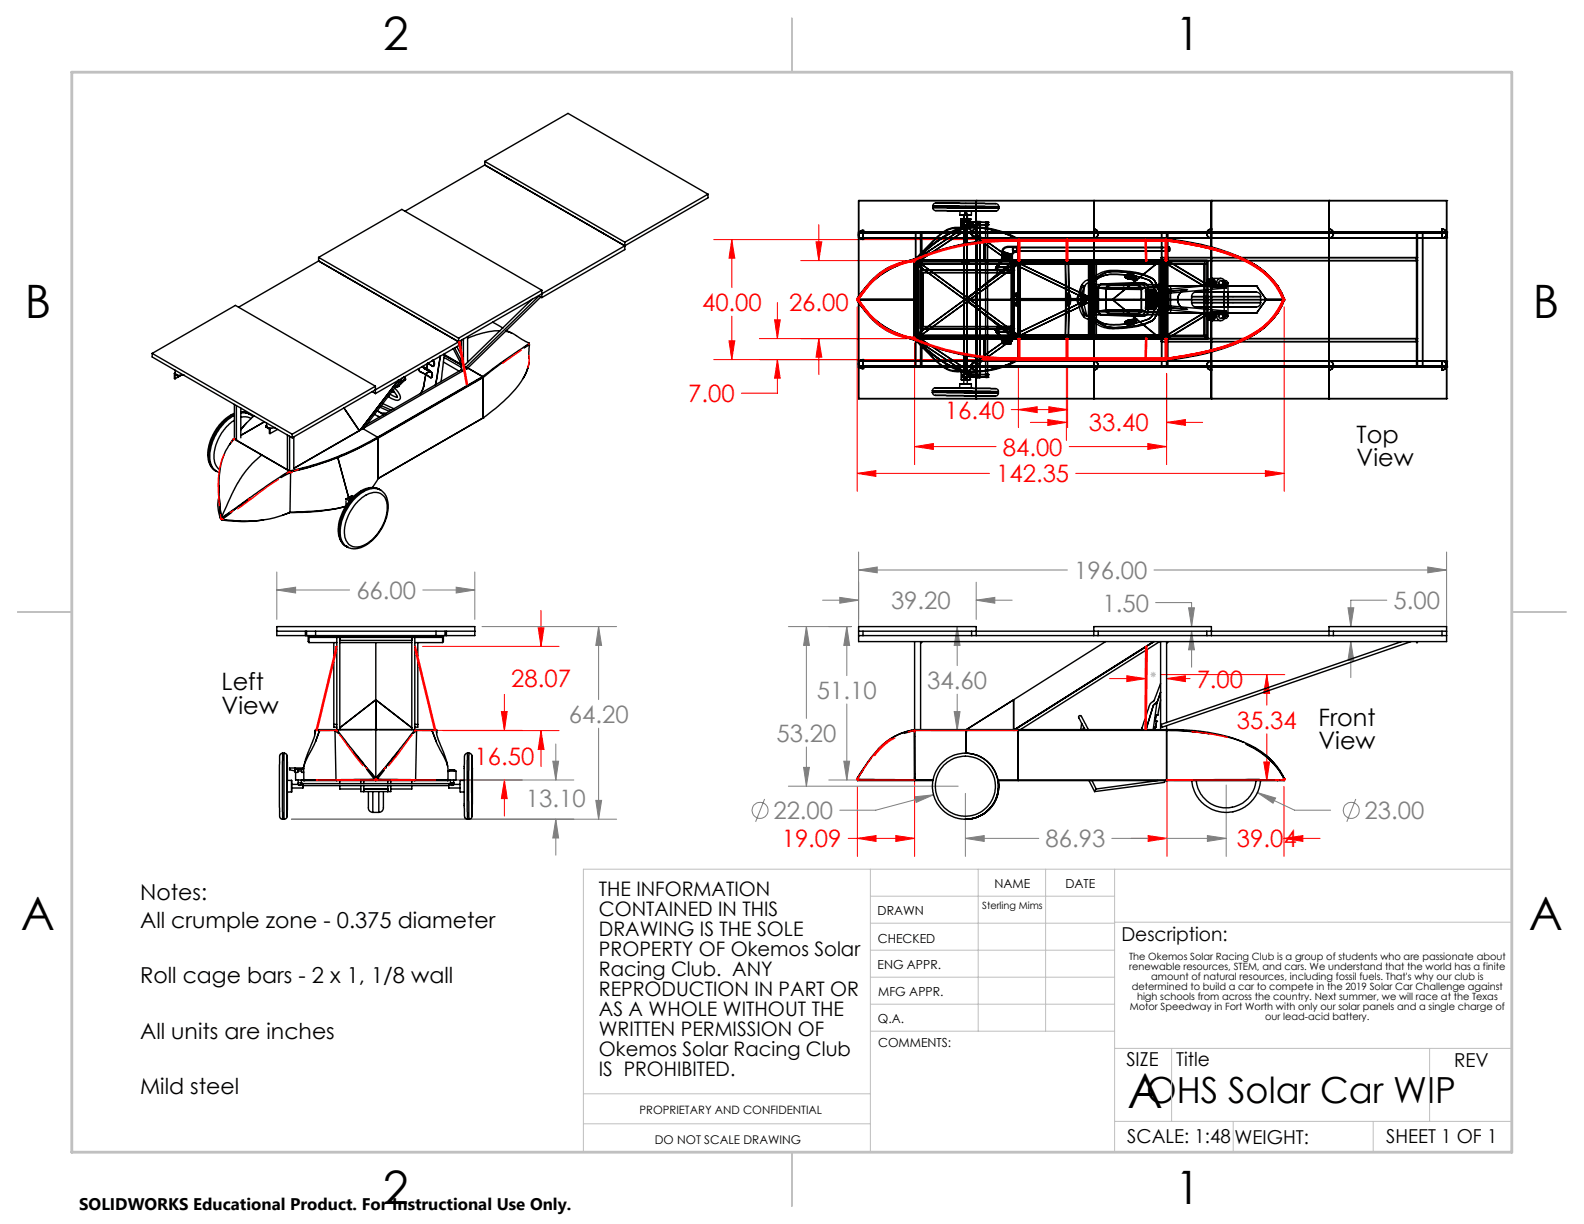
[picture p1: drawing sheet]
<svg xmlns="http://www.w3.org/2000/svg" width="279mm" height="216mm" viewBox="0 0 279 216" stroke-linecap="round" stroke-linejoin="round" font-family="sans-serif">
<defs><g id="words">
<text font-size="8.5" x="198.9" y="195.5">A</text>
<g font-size="8.1">
<text x="67.6" y="8.9">2</text>
<text x="207.3" y="8.9">1</text>
<text x="4.4" y="56.2">B</text>
<text x="270.4" y="56.2">B</text>
<text x="3.7" y="164.1">A</text>
<text x="269.7" y="164.1">A</text>
<text x="67.6" y="212.4">2</text>
<text x="207.3" y="212.4">1</text>
</g>
<text font-size="6.3" x="202.2" y="194.5">OHS Solar Car WIP</text>
<g font-size="4.2" fill="#f00">
<text x="123.8" y="54.8">40.00</text>
<text x="139.2" y="54.8">26.00</text>
<text x="121.4" y="70.9">7.00</text>
<text x="166.7" y="73.8">16.40</text>
<text x="192.1" y="76.1">33.40</text>
<text x="176.9" y="80.3">84.00</text>
<text x="175.7" y="85.1">142.35</text>
<text x="90.2" y="121.2">28.07</text>
<text x="211.1" y="121.3">7.00</text>
<text x="218.2" y="128.5">35.34</text>
<text x="83.7" y="134.9">16.50</text>
<text x="137.9" y="149.5">19.09</text>
<text x="218.2" y="149.5">39.04</text>
</g>
<g font-size="4.2">
<text x="239.3" y="78.1">Top</text>
<text x="239.3" y="82.3">View</text>
<text x="39.1" y="121.7">Left</text>
<text x="39.1" y="125.9">View</text>
<text x="232.5" y="128">Front</text>
<text x="232.5" y="132.2">View</text>
</g>
<g font-size="4.2" fill="#808080">
<text x="62.9" y="105.7">66.00</text>
<text x="157.2" y="107.5">39.20</text>
<text x="189.5" y="102.1">196.00</text>
<text x="194.5" y="107.9">1.50</text>
<text x="245.8" y="107.5">5.00</text>
<text x="144.1" y="123.3">51.10</text>
<text x="163.6" y="121.5">34.60</text>
<text x="100.3" y="127.5">64.20</text>
<text x="137" y="130.8">53.20</text>
<text x="92.8" y="142.4">13.10</text>
<text x="136.4" y="144.5">22.00</text>
<text x="184.4" y="149.5">86.93</text>
<text x="240.7" y="144.5">23.00</text>
</g>
<g font-size="3.9">
<text x="24.7" y="158.8">Notes:</text>
<text x="24.7" y="163.7">All crumple zone - 0.375 diameter</text>
<text x="24.7" y="173.5">Roll cage bars - 2 x 1, 1/8 wall</text>
<text x="24.7" y="183.2">All units are inches</text>
<text x="24.7" y="193">Mild steel</text>
</g>
<g font-size="3.5">
<text x="105.6" y="158.1">THE INFORMATION</text>
<text x="105.6" y="161.6">CONTAINED IN THIS</text>
<text x="105.6" y="165.1">DRAWING IS THE SOLE</text>
<text x="105.6" y="168.6">PROPERTY OF Okemos Solar</text>
<text x="105.6" y="172.2">Racing Club. ANY</text>
<text x="105.6" y="175.7">REPRODUCTION IN PART OR</text>
<text x="105.6" y="179.2">AS A WHOLE WITHOUT THE</text>
<text x="105.6" y="182.8">WRITTEN PERMISSION OF</text>
<text x="105.6" y="186.3">Okemos Solar Racing Club</text>
<text x="105.6" y="189.8">IS PROHIBITED.</text>
</g>
<g font-size="3.4">
<text x="197.8" y="166">Description:</text>
<text x="198.7" y="188.1">SIZE</text>
<text x="207.5" y="188.1">Title</text>
<text x="256.5" y="188.2">REV</text>
<text x="198.8" y="201.7">SCALE: 1:48</text>
<text x="217.7" y="201.8">WEIGHT:</text>
<text x="244.5" y="201.7">SHEET 1 OF 1</text>
</g>
<text font-size="3" x="14" y="213.5">SOLIDWORKS Educational Product. For Instructional Use Only.</text>
<g font-size="2.2">
<text x="154.8" y="161.4">DRAWN</text>
<text x="175.4" y="156.6">NAME</text>
<text x="187.9" y="156.7">DATE</text>
<text x="154.9" y="166.3">CHECKED</text>
<text x="154.8" y="171">ENG APPR.</text>
<text x="154.9" y="175.7">MFG APPR.</text>
<text x="154.9" y="180.4">Q.A.</text>
<text x="154.9" y="184.6">COMMENTS:</text>
</g>
<text font-size="2.1" x="115.5" y="201.7">DO NOT SCALE DRAWING</text>
<text font-size="2" x="112.8" y="196.6">PROPRIETARY AND CONFIDENTIAL</text>
<g font-size="1.8">
<text x="173.2" y="160.4">Sterling Mims</text>
<text x="199.2" y="169.3">The Okemos Solar Racing Club is a group of students who are passionate about</text>
<text x="199.2" y="171">renewable resources, STEM, and cars. We understand that the world has a finite</text>
<text x="203.1" y="172.8">amount of natural resources, including fossil fuels. That's why our club is</text>
<text x="199.3" y="178.1">Motor Speedway in Fort Worth with only our solar panels and a single charge of</text>
<text x="199.7" y="174.6">determined to build a car to compete in the 2019 Solar Car Challenge against</text>
<text x="200.6" y="176.3">high schools from across the country. Next summer, we will race at the Texas</text>
<text x="223.2" y="179.9">our lead-acid battery.</text>
</g>
</g></defs>
<g fill="none" stroke="#808080" stroke-width=".18">
<path d="M151.4 97.4v13.4M255.2 97.4v13.4M48.8 104.1l3.3-.5v1zM48.8 100.9v8.4M48.8 104.1h12.9M74.6 104.1h9.1M80.5 103.6l3.2 .5-3.2 .5zM83.7 100.9v8.4M85 110.5h23.8M105.6 110.5l.5 3.3h-1zM105.6 110.5v12.9M139.1 110.5h11.1"/>
<path d="M142.2 110.5l.6 3.3h-1.1zM142.2 110.5v16.2M145.1 105.9h6.3M148.1 105.4l3.3 .5-3.3 .5zM149.4 110.5l.5 3.3h-1.1zM149.4 110.5v8.7M151.4 100.5l3.3-.5v1zM151.4 100.5h36.9M168.8 110.5l.5 3.3h-1zM168.8 110.5v6.9M172.2 105.9l3.3-.5v1zM172.2 102.7v6.6"/>
<path d="M172.2 105.9h6.3M203.6 100.5h51.6M203.8 106.3h6.4v4.2M209.7 107.2h1l-.5 3.3zM210.2 111.3l.5 3.3h-1zM210.2 111.3v6.4M237.8 107.2h1l-.5 3.3zM238.3 113.2l.5 3.3h-1zM238.3 113.2v6.3M244.6 105.9h-6.3v4.6M251.8 100l3.4 .5-3.4 .5zM60.7 137.6h40.5"/>
<path d="M97.5 134.3h1l-.5 3.3zM98 131.2v6.4M105.6 128.4v16.1M139.1 138.7h29.9M141.7 135.4h1.1l-.6 3.3zM142.2 131.8v6.9M146.2 137.6h13.9M148.8 134.3h1.1l-.5 3.3zM149.4 124.2v13.4M162.6 128.8h9.4M168.3 125.5h1l-.5 3.3zM168.8 122.4v6.4"/>
<path d="M170.3 139.9v11.2M216.3 138.5v12.6M221.8 139.8l3.2 1-.5 .9zM221.8 139.8l6.6 3.1h6.3M51.4 144.5h57.4M98 144.5l.5 3.3h-1zM98 144.5v6.3M105.1 141.2h1l-.5 3.3zM134.9 140.9l-1.6 4.1M161.4 140.5l3.3-.3-3.1 1.3zM164.7 140.2l-10.2 2.7h-6.4M170.3 147.9l3.3-.5v1z"/>
<path d="M170.3 147.9h12.9M196.1 147.9h20.2M213 147.4l3.3 .5-3.3 .5zM239.1 140.9l-1.5 4.1"/>
<circle cx="134.1" cy="142.9" r="1.41"/>
<circle cx="238.3" cy="142.9" r="1.41"/>
</g>
<g fill="none" stroke="#f00" stroke-width=".18">
<path d="M144.4 39.6v6.4M125.9 42.3h52.6M129.1 42.3l.5 3.2h-1zM129.1 42.3v8.4M129.1 55.8v7.6M133.9 59.7h26.2M136.6 56.4h1l-.5 3.3zM137.1 53.4v6.3M141.3 46h18.8M143.9 42.7h1.1l-.6 3.3zM144.4 59.7l.6 3.3h-1.1zM144.4 59.7v6.4"/>
<path d="M151.2 54.1v32.6M226.5 54.1v32.6M125.9 63.4h52.6M128.6 60.1h1l-.5 3.3zM137.1 63.4l.5 3.3h-1zM137.1 63.4v6h-6.3M161.3 78.8l3.3-.6v1.1zM161.3 60.5v21.5M161.3 78.8h14.4M178.4 72.2h9.9M179.6 72.2l3.4-.4v1zM179.6 64.6v10.8"/>
<path d="M181.8 74.5h6.3M184.8 74l3.3 .5-3.3 .5zM185 71.8l3.3 .4-3.3 .6zM188.1 64.6v13.1M188.3 64.6v10.8M188.6 78.8h17.2M202.5 78.2l3.3 .6-3.3 .5zM205.8 74.5l3.3-.5v1zM205.8 65.9v16.1M205.8 74.5h6.3M151.2 83.5l3.3-.5v1zM151.2 83.5h23.3"/>
<path d="M189.8 83.5h36.7M223.2 83l3.3 .5-3.3 .5zM74.5 114h24.1M94.9 110.7h1.1l-.6 3.3zM95.4 107.7v6.3M195.7 119.7h6.4M198.8 119.2l3.3 .5-3.3 .5zM202.1 115.3v7.6M204.7 119h21.9M205.8 119.7l3.3-.5v1zM205.8 119.7h4.1M223.4 119v5.4"/>
<path d="M223.4 119l.5 3.3h-1zM73.9 128.8l24.7 .1M74.4 137.6h17.7M88.4 125.5h1.1l-.5 3.3zM89 137.6l.5 3.3h-1.1zM89 122.5v6.3M89 137.6v6.3M95.4 128.9l.6 3.3h-1.1zM95.4 128.9v6.3M151.2 138.7v12.4M161.3 137.8v13.3M205.8 137.8v13.3"/>
<path d="M207 137.7h19.6M222.9 134.4h1l-.5 3.3zM223.4 129.4v8.3M226.5 138.7v12.4M149.6 147.9h11.7M151.2 147.9l3.3-.5v1zM158 147.4l3.3 .5-3.3 .5zM199.5 147.9h6.3M202.5 147.4l3.3 .5-3.3 .5zM226.5 147.9l3.3-.5v1zM226.5 147.9h6.3"/>
</g>
<g fill="none" stroke="#c0c0c0" stroke-width=".18">
<path d="M202.9 119h1M203.1 118.6l.7 .7M203.4 118.5v1M203.8 118.6l-.7 .7M153.5 153.3v49.9M153.5 158.1h43.1M172.5 153.3v28.6M184.4 153.3v28.6M196.6 153.3v49.9M266.7 153.3h-163.8v49.9M153.5 167.6h43.1M153.5 162.8h43.1"/>
<path d="M153.5 172.4h43.1M153.5 177.1h43.1M196.6 162.7h70.1M102.9 198.2h50.6M102.9 192.9h50.6M153.6 181.9h43M196.6 197.8h70.1M196.6 184.9h70.1M206.7 184.9v12.9M217.5 197.8v5.4M242.2 197.8v5.4M252.2 184.9v12.9"/>
</g>
<path d="M139.7 3.2v9.5M3.1 107.9h9.6M266.7 107.9h9.5M139.7 203.2v9.6" fill="none" stroke="#c0c0c0" stroke-width=".25"/>
<path d="M12.7 12.7h254v190.5h-254z" fill="none" stroke="#c0c0c0" stroke-width=".5"/>
<g fill="#f00">
<path d="M223.4 119l.5 3.3h-1zM222.9 134.4h1l-.5 3.3z"/>
<path d="M158 147.4l3.3 .5-3.3 .5zM151.2 147.9l3.3-.5v1zM226.5 147.9l3.3-.5v1zM202.5 147.4l3.3 .5-3.3 .5zM198.8 119.2l3.3 .5-3.3 .5zM205.8 119.7l3.3-.5v1zM143.9 42.7h1.1l-.6 3.3zM144.4 59.7l.6 3.3h-1.1zM161.3 78.8l3.3-.6v1.1zM202.5 78.2l3.3 .6-3.3 .5zM151.2 83.5l3.3-.5v1zM223.2 83l3.3 .5-3.3 .5zM129.1 42.3l.5 3.2h-1zM128.6 60.1h1l-.5 3.3zM136.6 56.4h1l-.5 3.3zM137.1 63.4l.5 3.3h-1zM205.8 74.5l3.3-.5v1zM184.8 74l3.3 .5-3.3 .5zM179.6 72.2l3.4-.4v1zM185 71.8l3.3 .4-3.3 .6zM88.4 125.5h1.1l-.5 3.3zM89 137.6l.5 3.3h-1.1zM95.4 128.9l.6 3.3h-1.1zM94.9 110.7h1.1l-.6 3.3z"/>
</g>
<path d="M251.8 100l3.4 .5-3.4 .5zM151.4 100.5l3.3-.5v1zM170.3 147.9l3.3-.5v1zM213 147.4l3.3 .5-3.3 .5zM141.7 135.4h1.1l-.6 3.3zM142.2 110.5l.6 3.3h-1.1zM148.8 134.3h1.1l-.5 3.3zM149.4 110.5l.5 3.3h-1.1zM148.1 105.4l3.3 .5-3.3 .5zM172.2 105.9l3.3-.5v1zM237.8 107.2h1l-.5 3.3zM238.3 113.2l.5 3.3h-1zM209.7 107.2h1l-.5 3.3zM210.2 111.3l.5 3.3h-1zM161.4 140.5l.2 1 3.1-1.3zM221.8 139.8l2.7 1.9 .5-.9zM168.3 125.5h1l-.5 3.3zM168.8 110.5l.5 3.3h-1zM98 144.5l.5 3.3h-1zM97.5 134.3h1l-.5 3.3zM48.8 104.1l3.3-.5v1zM80.5 103.6l3.2 .5-3.2 .5zM105.6 110.5l.5 3.3h-1zM105.1 141.2h1l-.5 3.3z" fill="#808080"/>
<g fill="none" stroke="#000" stroke-width=".25">
<path d="M85.5 29.1l-14.1 8.2M85.5 29.1l24.7 14.3M85.5 28.5v.6M85.5 28.5l24.7 14.2M85.5 28.5l14.7-8.5 24.7 14.3M89.1 31.2l1.1 .6M124.9 34.3l-14.7 8.4M124.9 34.3v.6l-14.7 8.5M151.4 35.4h.1M151.4 35.4v34.9M151.4 35.4h103.8M164.5 36.3l11.7 .1z"/>
<path d="M164.5 36.6l11.7 .1zM165.1 35.8l-.4 .1-.2 .3 .1 .7 .5 .2M165.1 37.1l10.5 .1zM165.1 35.8l10.5 .1zM169.3 38h2zM169.3 37.2h2zM169.3 37.2v.8M169.5 38.6h.1M169.5 39.1h.1M169.5 39.8h.1M169.5 38.6h.3v1.3M169.5 38.6h1.6"/>
<path d="M169.5 38.6v1.6M169.5 38.6l.1 .1M169.6 38.7h.1M169.6 39.1h.1M169.6 39.8h.1M169.6 38.7v1.6M169.6 38.7h1.5M169.7 38.8h.1M169.7 38.8v1.2M169.7 38.8h1.2M169.8 39.9l-.3 .3M169.8 39.9h1.1"/>
<path d="M170 38.7h.1M170 38.6h.1M170 38.6v.1M170 40h.6zM170 38h.6zM170 38v2M170.1 39.2h.1M170.1 39.6h.1M170.1 39.2v.4M170.1 39.6h1.5M170.1 39.2h2.7M170.1 39.2h4.2"/>
<path d="M170.1 39.6l4.2 .1M170.2 37.6h.1M170.2 37.6h.3M170.2 37.6l-.2 1M170.5 37.6h.1M170.5 37.6l.2 1M170.6 39.2h.1M170.6 39.6h.1M170.6 39.2v.4M170.6 38v2M170.7 38.7h.1M170.7 38.6h.1"/>
<path d="M170.9 39.9l.2 .3M170.9 38.8v1.2M170.9 38.8h.1M171.1 38.7h.1M171.1 39.1h.1M171.1 39.8h.1M171.1 38.7v1.6h-1.5M171.1 38.7v.4M171.1 39.8v.4M171.1 38.6h.1M171.1 38.6h-.2v1.3M171.1 38.6v1.6"/>
<path d="M171.3 37.2v.8M171.5 39.2v.4M171.6 39.6l1.2 .1M171.7 39.2l-.1 .4M172.2 35.4h.1M172.2 35.4v34.9M172.3 39.1h.5M172.3 39.1v27.5M172.3 39.1h.1M172.8 39.2v.5M172.8 39.2h.1M172.8 39.7h.1"/>
<path d="M172.8 39.1h.1M172.8 39.1v27.5M173.8 39.6h.1M173.8 39.8h.4M173.8 39.6v26.5M173.9 39.2h.1M173.9 39.2h.3M173.9 39.2l-.1 .4M174 39.6l-.2 .2M174 39.6h.1M174 39.6l.2 .2M174.2 39.2v.4"/>
<path d="M174.2 39.2h.1M174.2 39.6h.1M174.2 39.6v26.5M174.3 39.2h.1M174.3 39.7h.1M174.3 39.2h-3.1v.4l3.1 .1M174.3 39.2v.5M175.6 35.9l.4 .2 .2 .3-.1 .5-.2 .3h-.3M192.9 35.4h.1M192.9 35.4v34.9M213.7 35.4h.1M213.7 35.4v34.9"/>
<path d="M234.4 35.4h.1M234.4 35.4v34.9M255.2 35.4h.1M255.2 35.4v34.9M56.2 46l-14.1 8.2M56.2 46l24.7 14.3M56.2 45.4l24.7 14.3M56.2 45.4l14.7-8.5 24.7 14.3M56.2 45.4v.6M59.8 48.1l1.1 .7M76.2 57.6l1.1 .6M80.9 59.7v1.3l-14.7 8.4"/>
<path d="M81.7 59.8v3.9M82.5 59.4v4.5M86.9 56.8l1.8 1.1M88.2 58.3h-.9l-2 .4-2.8 1M89.2 58.4l.9 .3 1 .5M89.3 58.3l1 .4M91.1 59.2l2.2 1.4-5 3.4-3.2 2.4M93.9 52.8l-12 11.7M95 52.1l.6 .4M95.1 52.2l-12.9 12.6M95.4 52.4l-13.1 12.7M95.6 51.2l-14.7 8.5"/>
<path d="M95.6 51.2v1.3M105.6 40.7l1.1 .6M110.2 43.4l-29.3 16.9M110.2 42.7v1.3l-14.6 8.5M151.2 52.8h.1M151.2 52.8a15.9 15.9 0 0 0 6.9 6.1l3.2 .8M151.2 52.8h10.1M151.2 53.1a16.4 16.4 0 0 0 9.5 6.7l.6 .2M151.2 53.1a13.6 13.6 0 0 0 7.4 6.2l2.7 .5M151.2 53a13.8 13.8 0 0 0 7.4 6.1l2.7 .6M151.2 53a16.4 16.4 0 0 0 9.5 6.7l.6 .2M151.2 52.6v.1"/>
<path d="M151.2 53v.1M151.3 52.8h.1M151.3 52.8a13.9 13.9 0 0 0 10 6.9M151.3 52.8h10M151.4 40.9h.1M151.4 41.9h.1M151.4 41.1h.1M151.4 41.1h103.8M151.4 40.9h103.8M151.4 41.9h103.8M152.2 40.6l-.5 .3-.3 .3 .2 .7 .3 .3h.3M152.2 40.6h.1"/>
<path d="M152.2 42.2h.1M152.2 40.6v1.6M152.3 54.4l2.1 2.2 1.6 1.1 2.5 1.3 2.3 .8M152.3 54.2l1.9 2 1.9 1.4 2.4 1.3 2.3 .7M160.8 45.9l-2.2 .7-2.5 1.2-2 1.6-1.8 1.9M160.8 46l-2.2 .7-2.5 1.3-2 1.5-1.8 1.9M161.3 45.6a16.7 16.7 0 0 0-10.1 7M161.3 45.8a16.8 16.8 0 0 0-7.9 4.4l-2.2 2.5M161.3 45.6v.2M161.3 59.9v.1M161.3 45.8v.2M161.3 59.8l1.3 1.3a24 24 0 0 0 4.1 3.9l1.4 .5h1.5"/>
<path d="M161.3 59.7l1.3 1.3a25 25 0 0 0 3.9 3.7 4.5 4.5 0 0 0 3.1 .7M161.3 45.8a12.5 12.5 0 0 0-9.4 5.8l-.7 1M161.3 46a12.5 12.5 0 0 0-9.4 5.7l-.7 1M161.3 46a12.5 12.5 0 0 0-9 5.3l-1.1 1.5M161.3 46a13.6 13.6 0 0 0-10 6.8M161.3 59.7a22 22 0 0 0 8.8 5.8M161.3 59.8h.1M161.3 59.8a30.7 30.7 0 0 0 7.3 5.4l1 .3M161.3 59.8a35 35 0 0 0 9.1 2.9M161.3 59.7a35 35 0 0 0 9.1 2.9M161.3 59.7a31.8 31.8 0 0 0 7.3 5.4l1 .3M161.3 59.7a41 41 0 0 0 17.7 3.7"/>
<path d="M161.3 46.5h.1M161.3 46h.1M161.3 59.7h.1M161.3 59.2h.1M161.3 52.8h.1M161.3 45.8h.1M161.3 45.8v14M161.3 46h88.6M161.3 46.5h51.6M161.3 59.7h88.6M161.3 59.2h51.6M161.3 46.2h.6v13.2h-.6"/>
<path d="M161.3 46l.3 .4M161.3 59.7l8.8 5.8M161.3 59.8v.2M161.3 59.7v.2M161.5 41.1h.1M161.5 46.5h.1M161.5 59.2h.1M161.5 41.1v23.5M161.5 46.5l17.9 13.1M161.5 59.2l.3 .4M161.6 59.3l8.8 5.8M161.6 59.3l-.3 .4"/>
<path d="M161.6 46.4h.1M161.6 59.3h.1M161.8 46.1h.1M161.8 59.6h.1M161.8 46.1l17.9 13.1M161.8 46.1l-.3 .4M161.9 59.2h.1M161.9 46.5h.1M162 46v.5M162 59.2v.5M162.4 59.2h.1M162.4 46.5h.1"/>
<path d="M162.4 59.7h.1M162.4 46h.1M162.4 41.1h.1M162.4 47.7h.1M162.4 58h.1M162.4 41.1v23.5M162.4 58h16.4M162.4 47.7h16.4M162.6 41.1h.1M162.6 41.1v23.5M162.8 48.1v9.5M162.8 48.1h15.6"/>
<path d="M162.8 57.6h15.6M162.8 48.1h.1M162.8 57.6h.1M169.5 40.2h.1M169.5 40.2h1.6M169.6 40.1h-.9a4.9 4.9 0 0 0-3.6 1.9l-3.8 3.8M169.6 40.3h-.9a4.9 4.9 0 0 0-3.6 1.9l-3.8 3.7M169.6 40.1a24 24 0 0 0-7.8 5.3l-.5 .4M169.6 40.3a23.4 23.4 0 0 0-7.4 4.9l-.9 .8M169.6 40.1h.1M169.6 40.3h.1M169.6 40.1h1.5"/>
<path d="M169.6 40.1l.4 .1M169.7 40h.1M169.7 46v.5M169.7 59.2v.5M169.7 40h1.2M170 40.2h.1M170 40.1h.1M170 40.1v.1M170.1 59.2h.1M170.1 46.5h.1M170.1 59.7h.1M170.1 46h.1"/>
<path d="M170.1 40.1h.1M170.1 40.1a22 22 0 0 0-8.8 5.9M170.1 40.1v25.4M170.1 59.3h.5v6.2M170.1 40.1l-8.8 5.9M170.1 40.1l.3 .5M170.1 40.5h.5M170.3 40.6h.1M170.3 40.6l8.2 5.8M170.3 40.3v-.2l.1 2.9M170.4 40.6h.1M170.4 42.9l-2.8 .7a25.5 25.5 0 0 0-6.3 2.2"/>
<path d="M170.4 43l-1 .3a33.2 33.2 0 0 0-8.1 2.7M170.4 42.9v.1M170.4 40.6l-8.8 5.8M170.4 52.8h32.8M170.4 52.8l8.4 6.9M170.5 46v.5M170.5 59.2v.5M170.6 59.2h.1M170.6 46.5h.1M170.6 59.7h.1M170.6 46h.1M170.6 40.1h.1"/>
<path d="M170.6 40.1a16.8 16.8 0 0 1 9 2.2M170.6 40.1v6.3h-.5M170.6 46.5v12.7M170.6 40.1l-.3 .5M170.6 40.1l8.2 5.9M170.7 40.2h.1M170.7 40.1h.1M170.7 40.1v.1M170.7 40.2h.4M170.9 46v.5M170.9 59.2v.5M170.9 40h.1"/>
<path d="M171.1 40a17.4 17.4 0 0 1 8.5 2.1M171.1 40.1a16.4 16.4 0 0 1 8.5 2.2M171.1 40.1h.1M171.1 40.1v.1M171.1 40.2h.1M172.2 40.4h.1M172.2 42h.1M172.2 40.4l-.5 .1-.3 .6 .1 .6 .4 .2 .3 .1M173.6 42.3h32.2M173.6 42.3v3.7M173.6 59.7v3.7M173.6 59.7h.1"/>
<path d="M173.6 46h.1M173.6 42.3h.1M175.5 58h.1M175.5 58.1h.1M175.5 47.7h.1M175.5 47.6h.1M175.5 58.1h.2M175.5 47.6v.1M175.5 58v.1M175.5 47.6h.2M175.5 58h.1zM175.5 58.1h.1z"/>
<path d="M175.5 47.7h.1zM175.5 47.6h.1zM175.6 47.6v.1M175.6 58v.1M175.7 58h.1M175.7 58.5h.1M175.7 58.1h.1M175.7 47.7h.1M175.7 47.6h.1M175.7 47.1h.1M175.7 58.5l1 1.6M175.7 58.5h2.9"/>
<path d="M175.7 47.1v.6M175.7 58v.5M175.7 58.5l1.3 1.6M175.7 47.1h2.9M175.9 58h.1M175.9 58.5h.1M175.9 47.7h.1M175.9 58.5h2.5M175.9 58.5l1.1 1.4M175.9 47.2h.1M175.9 47.2h2.5M175.9 58h2.5z"/>
<path d="M175.9 48.1h2.5zM175.9 47.7h2.5zM175.9 57.6h2.5zM175.9 58.5l.9 1.4M175.9 47.2v.9M175.9 57.6v.9M175.9 58.5h2.5zM175.9 58v.5M176 58h.1M176 58.1h.1M176 47.7h.1M176 47.6h.1"/>
<path d="M176 58.1h.2M176 47.6v.1M176 58v.1M176 47.6h.2M176.1 58h.1zM176.1 58.1h.1zM176.1 47.7h.1zM176.1 47.6h.1zM176.1 47.6v.1M176.1 58v.1M176.2 47.6v.1M176.2 58v.1"/>
<path d="M176.2 58h.1M176.2 58.1h.1M176.2 47.7h.1M176.2 47.6h.1M176.7 44.4a2.78 2.78 0 0 1-.7 2.2l-.3 .5M176.7 45.3h1.9zM176.7 44.4l1.9 .5zM176.7 45.5h1.9zM176.7 45.5h.3zM176.8 59.9h.2zM176.8 45.7h.2zM176.8 45.7l-.9 1.5"/>
<path d="M176.8 45.5h1.6zM176.9 44.4v.9M176.9 45.4h1.5zM176.9 45.3h1.5zM176.9 44.4l1.5 .5-.9-.2zM176.9 45.2h1.5zM176.9 45.5h1.5zM176.9 45.4l-.1 .1M177 45h1.3zM177 45l-.1 .5M177 45.5h1.3M177 45.5l-1.3 1.6"/>
<path d="M177 59.9h1.2M177 45.7h1.2M177 45.7l-1.1 1.5M177.1 59.9h1.1zM177.1 45h1.1zM177.1 45.7h1.1zM177.1 45v.7M177.1 59.9v.7M178 47.6v.1M178 58v.1M178 58.1h.3M178 47.6h.3"/>
<path d="M178 58h.1M178 58.1h.1M178 47.7h.1M178 47.6h.1M178.1 58h.1zM178.1 58.1h.1zM178.1 47.7h.1zM178.1 47.6h.1zM178.2 59.9h.2zM178.2 45.7h.2zM178.2 45.7l.2 1.5M178.2 45v.7"/>
<path d="M178.2 47.6v.1M178.2 58v.1M178.2 59.9v.7M178.3 58h.1M178.3 58.1h.1M178.3 47.7h.1M178.3 47.6h.1M178.3 45.5h.3zM178.3 47.6v.1M178.3 58v.1M178.3 45.5l.3 1.6M178.3 45l.1 .2"/>
<path d="M178.4 45.2v.3M178.4 47.7v.4M178.4 57.6v.9M178.4 58.5h.1M178.4 58.5v1.4M178.4 47.1h.1M178.4 45.7v1.4M178.4 58.5l-.2 1.4M178.4 47.2h.1M178.4 45.4v.1M178.4 45.3v.1M178.4 47.2v.5"/>
<path d="M178.4 48.1v9.5M178.4 58v.5M178.4 58h.1M178.4 47.7h.1M178.4 57.6h.1M178.4 48.1h.1M178.5 46.4h.1M178.5 59.3h.1M178.5 59.3l.3 .4M178.5 59.3l-8.2 5.8M178.6 58.5v1.6M178.6 47.1v.6"/>
<path d="M178.6 58v.5M178.6 58.5l-.3 1.6M178.6 58.5h.1M178.6 58h.1M178.6 47.7h.1M178.6 47.1h.1M178.6 43.6l.1 .7zM178.6 43.7l.1 .5zM178.7 44.3h27.6M178.7 43.6h27.6M178.7 44.2h27.6M178.7 43.7h27.6"/>
<path d="M178.8 52v.2h.5v-.2v1.6v-.2h-.5v.2zM178.8 59.2h.1M178.8 46.5h.1M178.8 59.7h.1M178.8 46h.1M178.8 51.8h.1M178.8 53.9h.1M178.8 52.8h.1M178.8 47.7h.1M178.8 58h.1M178.8 46v13.7M178.8 52h.5"/>
<path d="M178.8 53.6h.5M178.8 46l-.3 .4M178.8 59.7l-8.2 5.8M178.8 51.8h.5M178.8 53.9h.5M178.8 46.1l-8.3 6.7 8.3 6.8M178.8 46l-8.4 6.8M178.8 52.7h.1v.3zM178.9 52.7h11.5M178.9 53h11.5M179 42.3a40.3 40.3 0 0 0-17.7 3.7M179 42.3h.1"/>
<path d="M179.1 46v.5M179.1 59.2v.5M179.3 51.8h.1M179.3 53.9h.1M179.3 51.8v2.1M179.4 59.6h.1M179.4 46.1h.1M179.4 43.5l.2 .4-.1 .6-.1-.4zM179.4 43.6l.1 .7zM179.4 46.1l-17.9 13.1M179.4 46.1l.3 .4M179.5 43.5h-1.4a1.16 1.16 0 0 0-1.4 .9"/>
<path d="M179.5 43.6h-1.4a.98 .98 0 0 0-1.2 .8M179.5 43.5h.2M179.6 42.2v.1M179.6 42.1h.1M179.6 43.6v.7zM179.6 59.2h.1M179.6 46.5h.1M179.6 42.3h.1M179.6 46h.1M179.6 59.7h.1M179.6 42.1l-4.4 .2-4.8 .6M179.6 42.3l-5.9 .3-3.3 .4"/>
<path d="M179.6 42.1v21.4M179.6 42.1h26.2M179.6 47l12.4 5.9M179.6 58.7l.2 .5M179.6 47h.1M179.6 58.7h.1M179.7 43.5l.1 .2-.1 .8-.1-.2zM179.7 43.6l.1 .1-.1 .6zM179.7 44.5h-.7l-.4 .4v2.2M179.7 44.3l-.9 .1-.4 .4v.5M179.7 59.2l-.3 .4M179.7 46.5l-17.9 13.1"/>
<path d="M179.7 59.2h.1M179.7 46.5h.1M179.8 59.2h.1M179.8 46.5h.1M179.8 59.7h.1M179.8 46h.1M179.8 46v13.7M179.8 46.5l-.2 .5M179.8 46.5l12.5 6M187.9 46.4h.5M187.9 46.4l.1 4.3M188 54.9l.6 .1"/>
<path d="M188 46.2h.5M188 54.9l.1 .1M188 50.7v4.2M188 46.2l.1 4.5M188 54.9l-.1 4.3M188 46.2l-.1 .2M188.1 55l-.1 4.2M188.1 50.7v4.3M188.1 50.7h-.1M188.1 51.8h.5v2.1h-.5M188.1 52.2l.1-.2 .1 .4-.1 1.2-.1-.2M188.1 52.2h.5l.1-.2 .1 1.3a.14 .14 0 0 1 0 .2 .14 .14 0 0 1-.2 0v-.1h-.5"/>
<path d="M188.1 51.8v.4M188.1 53.4v.5M188.2 52.7v.3zM188.2 52h.5M188.2 53.6h.5M188.4 46.4l.1 4.3M188.5 46.2l-.1 .2M188.5 50.7v4.2M188.5 46.2l.1 4.5M188.5 54.9l.1 .1M188.5 54.9l-.1 4.3M188.6 50.7h-.6"/>
<path d="M188.6 50.7v4.3M188.6 50.7h-.1M188.6 55l-.1 4.2M188.7 52.7v.3zM190.2 52.1a.39 .39 0 0 1 .4 .1 .39 .39 0 0 1 .1 .4v.2a.57 .57 0 0 1-.5 .8l-.2-.6zM190.3 52.7l.1 .3h-.1zM190.4 52h.7a.88 .88 0 0 1 .5 .8 .88 .88 0 0 1-.5 .8h-.7M190.6 53.5l.6 2.3M190.8 50.4l-.2 1.8M190.8 52.4l-.1 .8 .2 .2M190.8 50.3h.2a.22 .22 0 0 1 .3 .2 .22 .22 0 0 1-.2 .3 .22 .22 0 0 1-.2-.1zM190.9 53.4h-.2a.21 .21 0 0 0 .1 .3 .21 .21 0 0 0 .3-.1"/>
<path d="M190.9 53.4h.2v.2M191 50a1.19 1.19 0 0 1 1.2-.6 1.19 1.19 0 0 1 1 .9l.4 1.3 .1 1.1-.1 1.2a2.36 2.36 0 0 1-1.6 2.4 1.99 1.99 0 0 1-1.6-1.9l-.1-1.1v-1.2a4.1 4.1 0 0 1 .7-2.1zM191 52.1h.2l.3 .4M191 52.1a.23 .23 0 0 0-.3 0 .23 .23 0 0 0-.1 .3h.2M191 52.1l.1 .2-.3 .1M191 52.4a.33 .33 0 0 1 .4 .1 .33 .33 0 0 1 0 .4l-.1 .2a.24 .24 0 0 1-.3 .3 .24 .24 0 0 1-.1-.4zM191.1 52.4l.2 .1v.5a.22 .22 0 0 1-.2 .3 .22 .22 0 0 1-.1-.4zM191.1 52.4a.33 .33 0 0 1 .4 .1 .33 .33 0 0 1 0 .4v.2a.23 .23 0 0 1-.3 .3 .23 .23 0 0 1-.1-.4zM191.1 52.3h.2M191.1 53.4h.2M191.1 52.4h.2M191.1 53.3h.2"/>
<path d="M191.2 52.3a.57 .57 0 0 1 .4 .4 .57 .57 0 0 1-.1 .6 .27 .27 0 0 1-.4 0 .27 .27 0 0 1-.1-.3zM191.2 52.5l.1-.1 .2 .1v.5a.22 .22 0 0 1-.3 .3 .22 .22 0 0 1-.1-.4zM191.2 52.3l.3 .1 .1 .6a.3 .3 0 0 1-.1 .3 .3 .3 0 0 1-.4 0l-.1-.7zM191.2 55.5h.3l.2 .2-.1-.1-.4 .3zM191.3 50.6l-.4 1.2-.1 1.5 .4 1.7 .4 .6M191.3 50.4a.72 .72 0 0 1 .8-.5 .72 .72 0 0 1 .6 .7l.5 1.5-1.9 .4M191.3 50.4l-.2 1.8M191.3 52.8l.1 .3M191.3 52.8h.2M191.3 52.5h.3v.4a.19 .19 0 0 1-.1 .3 .19 .19 0 0 1-.2-.2zM191.3 52.6h.2M191.3 52.6v.2"/>
<path d="M191.4 52.3l.2 .4v.4l-.2 .3M191.4 53.1h.1M191.4 53.1v.1M191.4 52.8v.3M191.4 53.1h.2M191.4 52.7h.1M191.4 52.9h.1M191.4 52.5v.1M191.4 52.7v.4M191.4 52.6v.2M191.4 52.6h-.1M191.4 52.6h.1"/>
<path d="M191.4 52.5h.1M191.4 52.7v.1M191.5 53l-.2 .4-.2 .2M191.5 52.5l.1 .2-.1 .3M191.5 52.5a.27 .27 0 0 0-.3 .3 .27 .27 0 0 0 .3 .2M191.5 53.1h.1M191.5 52.8h.1M191.5 53h.1M191.5 52.6h-.1M191.5 53.1l-.1 .1M191.5 53v.1M191.5 52.6h.1"/>
<path d="M191.5 52.7h.1M191.5 52.9h.1M191.5 52.7l-.2 .1 .1 .2h.1M191.5 52.6v.4M191.5 52.7v.4M191.5 52.5v.1M191.5 52.9l-.1 .3M191.5 53.1h-.1M191.5 52.9v-.2v.2M191.5 52.5l-.1 .1M191.5 53l-.1 .1M191.5 52.5h-.1"/>
<path d="M191.5 52.7l.1 .3M191.5 52.5v.2M191.5 52.8v.2M191.5 52.8l-.1 .2 .1-.1M191.5 52.7v.3M191.5 52.5h.1M191.6 53v.1M191.6 52.5l-.1 .1M191.6 52.5h-.1M191.6 53h-.2v-.2l.1 .2M191.6 53.1h-.1M192 59.2h.1"/>
<path d="M192 46.5h.1M192 52.9h.1M192 52.7h.1M192 55h13.6v.5h-13.6M192 50.2h13.6v.5h-13.6M192 46.5v12.7M192 52.7l-12.4 6M192 52.7l.3 .5M192.3 52.5h.1M192.3 53.2h.1M192.3 52.5l-.3 .4M192.3 53.2l-12.5 6"/>
<path d="M192.3 46.5v12.7M192.3 59.2h.1M192.3 46.5h.1M192.5 51.8h.1M192.5 49.2l.9-.7a5.1 5.1 0 0 1 3.2-.8l3.6 .3 1.2 .3 1.7 .7a3.5 3.5 0 0 1 1.3 2.2l.6 .6 .2 .7M192.5 53.9h.1M192.5 54v1.5M192.5 53.9v.1M192.5 53.9v1.9M192.5 55.5v.9v-.6M192.5 49.8v-.6v.9M192.5 49.8v2"/>
<path d="M192.5 51.6v.2M192.5 50.1v1.5M192.5 51.8l.2 .2M192.5 51.6l.3 .2 .1 .2M192.5 49.8a5.6 5.6 0 0 1 5.4-1.9l1.9 .2 1.7 .4a3.4 3.4 0 0 1 2.3 1.2l.3 .8M192.5 50.1a4.8 4.8 0 0 1 4.3-1.7l2.4 .1 1.6 .3a3.6 3.6 0 0 1 2.3 1l.1 .1a3.3 3.3 0 0 0 1.2 1.9l.2 .4 .2 .6M192.5 49.8a5.6 5.6 0 0 1 5.2-1.9l3.1 .4 2 .6a1.97 1.97 0 0 1 1.4 1.8l.2 .5a2.19 2.19 0 0 1 .8 1.4v.2M192.5 50.1a5 5 0 0 1 5-1.7l2.5 .2 1.5 .4a2.04 2.04 0 0 1 1.5 .7l.1 .1 .8 1.6 .7 .7 .2 .7M192.5 59.2h.1M192.5 46.5h.1M192.5 55.5h.1M192.5 50.1h.1"/>
<path d="M192.5 46.5v12.7M192.7 52v.8M192.7 52.8h.2M192.7 52.8v.8M192.7 53.6l-.2 .3M192.7 46.6h11.7v12.5h-11.7zM192.8 50.7v4.3M192.9 52v.8M192.9 53.6v.2l-.4 .2M192.9 52.8v.8M192.9 42h.1M192.9 40.4h.1"/>
<path d="M192.9 40.4l.5 .1 .3 .5-.1 .7-.2 .2-.5 .1M193.1 50.2v5.3M193.2 52.6l-.1 1.3-.3 1.2a.76 .76 0 0 1-1.1 .5l-.5-2.1M193.2 52.1a.28 .28 0 0 1 .4 .2 .28 .28 0 0 1-.3 .3zM193.3 52.6l-1.8 .4M193.4 46.5v3.7M193.4 50.7v4.3M193.4 55.5v3.7M193.4 46.6v12.5M193.6 50.7v4.3M193.7 54.9a.73 .73 0 0 0 .9 .7M193.7 54.9l.2 .5 .8 .2"/>
<path d="M193.7 50.8l1.4 .2M193.7 50.8v4.1M194.6 50.1h.1M194.6 50.1h-.3a.61 .61 0 0 0-.6 .7M194.6 50.1a.79 .79 0 0 0-.9 .7M194.6 55.6h.1M194.6 55.6l7 .1M194.7 50.1l-.7 .2-.3 .5M194.7 50.1l1.3 .2M195.1 54.6a.81 .81 0 0 0 .9 .8M195.1 51h6.2M195.1 51v3.6"/>
<path d="M195.1 54.6h6.2M195.1 54.6l-1.4 .3M196 50.3a.81 .81 0 0 0-.9 .7M196 50.3h4.5M196 55.4h4.5M196 55.4l-1.3 .2M198.6 48.8l.6 .1a1.44 1.44 0 0 1 1.2 .3l.1 .2M198.6 56.9h-.1l.2 .3M198.6 48.8l1.4 .2M198.6 48.8l-.2 .1 .6 .3M198.6 56.9l.4 .4M198.7 48.5l-.2 .3h.1"/>
<path d="M199 48.4l1.2 .2M199 48.4l-.4 .4M199 48.4a.28 .28 0 0 0-.3 .3 .28 .28 0 0 0 .3 .2l.1 .1M199 49.2l1.2 .3M199 48.4h-.2l-.1 .2 .4 .4M199 56.5l.1 .2M199 56.5l-.2 .1a.26 .26 0 0 0-.2 0 .26 .26 0 0 0-.1 .3h.1M199 56.5l-.6 .3 .2 .1M199.1 49l-.1 .2M199.1 49l1.2 .4M199.1 56.7a.34 .34 0 0 0-.4 .2 .34 .34 0 0 0 .2 .4h.1M199.1 56.7l-.4 .3 .1 .3h.2"/>
<path d="M200 49l.1 .1a.23 .23 0 0 1 .3 .1 .23 .23 0 0 1-.1 .3h-.1M200 49l.4 .2v.3h-.2M200 56.7l-1.4 .2M200 56.7l.2 .3M200 52.8h1.6M200.2 48.6l-.2 .4M200.2 48.6l.3 .6-.1 .2h-.1M200.2 48.6l.3 .6v.2h-.2M200.2 57l-1.2 .3M200.2 56.2l.1 .1M200.2 56.2l-1.2 .3M200.2 56.2h.1a.24 .24 0 0 1 .1 .3 .24 .24 0 0 1-.3 .1l-.1 .1"/>
<path d="M200.2 56.2h.2v.2l-.4 .3M200.3 49.4l-.1 .1M200.3 56.3l-1.2 .4M200.3 56.3a.24 .24 0 0 1 .2 .2 .24 .24 0 0 1-.1 .2l-.2 .3M200.3 56.3h.1l.1 .1-.3 .6M200.5 56.3l-.4 .4-1.5 .2M200.5 50.3h.1a.73 .73 0 0 1 .7 .7M200.5 50.3a.79 .79 0 0 1 .8 .7M200.5 55.4l.6 .2M201.1 50.1l.5 .1 .2 .1 .2 .5M201.1 55.6l.5 .1M201.1 50.1l-.6 .2"/>
<path d="M201.3 54.6v.2a.76 .76 0 0 1-.8 .6M201.3 54.6a.79 .79 0 0 1-.8 .8M201.3 51v3.6M201.3 54.6l.7 .3M201.6 49.9l-.5 .2M201.6 49.9a.79 .79 0 0 1 .9 .7M201.6 49.9a.75 .75 0 0 1 .9 .7M201.6 49.9l-7 .2M202 54.9l.5 .2M202 54.9l-.1 .3-.3 .3-.5 .1M202 50.8l-.7 .2M202.1 51.7v-.5h.1l.2 .5"/>
<path d="M202.1 51.7l.1 1.1M202.1 54v.5l.3-.5M202.2 52.8h1M202.2 52.8l-.1 1.2M202.4 51.7v1.1M202.4 52.8v1.3l-.2 .3 1 .1M202.4 52.8h1M202.4 52.8v1.2M202.5 50.6l-.5 .2M202.5 55.1a.75 .75 0 0 1-.9 .6M202.5 50.6v4.5M202.5 55.1l1.6 .1"/>
<path d="M202.6 51.7a.3 .3 0 0 1 .1-.5l.1 .5M202.6 51.7l.1 1.1M202.6 51.7v-.5l.2 .5M202.6 54v.3a.16 .16 0 0 0-.1 .2 .16 .16 0 0 0 .2 0 .16 .16 0 0 0 .1-.2v-.3M202.6 54v.5l.2-.5M202.7 52.8h.9M202.7 52.8l-.1 1.2M202.8 51.7l.2 1.1M202.9 52.8v1.1l-.2 .6h.8M203 52.8h.8M203 52.8l-.2 1.2M203.1 51.7l.1 1.1"/>
<path d="M203.1 51.7v-.5h.1l.2 .5M203.1 54v.5l.3-.5M203.1 51.7v-.5l.2 .5M203.1 51.7l.1-.5 .1 .5M203.1 54l.1 .5 .1-.5M203.2 51.2h-1l.2 .7v.9M203.2 52.8h.8M203.2 52.8l-.1 1.2M203.3 51.7l.1 1.1M203.4 51.7v1.1M203.4 52.8l-.1 1.2M203.4 52.8h1.8"/>
<path d="M203.4 52.8l-.1 1.4a.16 .16 0 0 0-.1 .2 .16 .16 0 0 0 .2 .1h.4M203.4 52.8h.8M203.4 52.8v1.2M203.5 51.2h-.8l.2 .6v1M203.5 51.7l.1 1.1M203.5 51.7v-.5l.2 .5M203.5 54v.5l.2-.5M203.6 52.8l-.1 1.2M203.7 51.7l.1 1.1M203.8 51.2h-.6l.2 .5v1.1M203.8 52.8l-.1 1.2M203.9 51.7l-.1-.5 .3 .5"/>
<path d="M203.9 51.7l.1 1.1M203.9 54l-.1 .5 .3-.5M204 52.8l-.1 1.2M204.1 51.7l.1 1.1M204.1 50.5a2.58 2.58 0 0 0 1 1.5l.1 .8M204.1 55.2a2.34 2.34 0 0 1-2 1.8l-1.1 .4a19.5 19.5 0 0 1-5.6 .2 5.9 5.9 0 0 1-2.9-1.8M204.1 50.5l-1.6 .1M204.2 52.8l-.1 1.2M204.6 46l-8.4 6.8 8.4 6.9M204.7 59.2h.1M204.7 46.5h.1M204.7 59.7h.1"/>
<path d="M204.7 46h.1M204.7 46v13.7M204.7 46l-8.4 6.8 8.4 6.9M204.8 52.8h.4M204.8 52.8a1.44 1.44 0 0 1-.9 1.4l-.1 .1a3.1 3.1 0 0 1-1.2 2l-2.3 .7a18.4 18.4 0 0 1-5.7 0l-1.1-.6-1-.9M204.8 52.8l-.2 .8-.7 .6-.2 .4a2.42 2.42 0 0 1-1.1 1.7l-2.4 .7a16.5 16.5 0 0 1-5.5 .1 4.8 4.8 0 0 1-2.2-1.6M204.8 52.8h.1M204.8 46h.1M204.8 59.7h.1M204.8 59.7v.6h45.1M204.9 41.1h.1M204.9 41.1v23.5"/>
<path d="M205 46v.5M205 59.2v.5M205 45.4v1.1M205 59.2v1.1M205.1 50.2v.5M205.1 55v.5M205.2 59.2h.1M205.2 46.5h.1M205.2 53.1l-.2 .7-.6 .6-.2 .6a2.31 2.31 0 0 1-1.1 1.7l-1.7 .7-2.3 .4a9.6 9.6 0 0 1-4.6-.1l-1-.5-1-.8M205.2 59.2h.6zM205.2 46.5h.6zM205.2 52.8a1.87 1.87 0 0 1-.8 1.6l-.3 .8"/>
<path d="M205.2 52.8a1.82 1.82 0 0 1-.8 1.7 3.7 3.7 0 0 1-1.1 2l-1.7 .7-1.3 .3a17.7 17.7 0 0 1-5.1 .1l-1.3-.6-1.4-1.2M205.2 50.3h.6M205.2 58.7h.6M205.2 55.8h.6M205.2 55.4h.6M205.2 47h.6M205.2 49.8h.6M205.4 50.2v.5M205.4 55v.5M205.4 46v.5M205.4 59.2v.5M205.6 46v.5"/>
<path d="M205.6 59.2v.5M205.8 46.5h.1M205.8 46h.1M205.8 59.7h.1M205.8 59.2h.1M205.8 41.1h.1M205.8 55.2h.1M205.8 50.4h.1M205.8 52.8h.1M205.8 42.1h.1M205.8 42.3h.1M205.8 55.2h.7z"/>
<path d="M205.8 50.4h.7zM205.8 42.3a39.4 39.4 0 0 1 15.6 4.6 12.9 12.9 0 0 1 4 3.5M205.8 42.1a40.9 40.9 0 0 1 14.3 3.9 13.7 13.7 0 0 1 6.4 6.7M205.8 42.1a65.7 65.7 0 0 1 13.7 3.6 12.7 12.7 0 0 1 7 7M205.8 42.3a37.5 37.5 0 0 1 14.9 4.2 13.1 13.1 0 0 1 5.8 6.3M205.8 42.3a69.1 69.1 0 0 1 13.2 3.3 12.9 12.9 0 0 1 7.5 7.2M205.8 42.3v10.5M205.8 52.8v10.6M205.8 42.3a65.3 65.3 0 0 1 13.3 3.2 12.9 12.9 0 0 1 7.4 7.3M205.8 52.8h20.7M205.8 41.1v23.5M205.8 46.1h-.6v13.5h.6"/>
<path d="M205.8 46.5l6.7 4M205.8 59.2l.3 .5M205.8 55.2h15.9M205.8 50.4h15.9M205.8 46.5v12.7M206 41.1h.1M206 41.1v23.5M206 46l-.3 .5 6.7 4M206 46l6.7 4.1M206 46h.1M206 59.7h.1M206.1 46l6.7 4.1"/>
<path d="M206.1 46l-.3 .5M206.1 51l.1 .7zM206.1 54.6l10.2 1M206.1 51.4h.1M206.1 54.3h.1M206.1 51.4v2.9M206.1 54.3l3.2 .2M206.2 53.9l-.1 .7zM206.2 53.9l10.1 1M206.2 43.6l.1 .7-.1-.1zM206.2 43.7l.1 .5zM206.5 50.4v4.8"/>
<path d="M209.3 51.1l-.6 .2-.5 .3-.5 1.1 .1 .6 .4 .7 .6 .5h.5M209.3 54.5h.1M209.3 51.1h.1M209.3 51.1l-3.2 .3M210.2 52.3h12.2zM210.2 53.4h12.2zM211 51.5a.85 .85 0 0 0-.8 .8v1.1a.78 .78 0 0 0 .8 .8M211 51.5h10.6zM211 54.2h10.6zM211.5 43.3l4.9 1.3 2.1 .8 2.3 1.1 2.1 1.4 1.2 1.1 1.2 1.5 1 1.6M211.5 43.4l3.2 .8 3 1 2.3 1 1.7 .9 1.8 1.4 1.3 1.4 1.5 2.3M212.3 46.5v12.7"/>
<path d="M212.4 50.5h.1M212.4 55.1l.3 .5M212.4 55.1l-6.7 4.1 .3 .5M212.4 55.1h.1M212.5 46v.5M212.5 59.2v.5M212.5 55.1l-6.7 4.1M212.5 55.1l.3 .5M212.5 46.5v12.7M212.7 50.1l-.3 .4M212.7 50.1h.1M212.7 55.6h.1"/>
<path d="M212.7 55.6l-6.7 4.1M212.8 50.1l-.3 .4M212.8 55.6l-6.7 4.1M212.9 46v13.7M212.9 55.4h.7M212.9 56.2h.7M212.9 49.5h.7M212.9 50.3h.7M212.9 55.5h1.3v.5h-1.3M212.9 49.7h1.3v.4h-1.3M213.1 46v13.7M213.2 49.7v.4"/>
<path d="M213.2 55.5v.5M213.3 55.4h.4zM213.3 55.5h.4zM213.3 50.1h.4zM213.3 50.3h.4zM213.3 49.5h.4zM213.3 49.7h.4zM213.3 56.2h.4zM213.3 56h.4zM213.3 55.5h.7v.5h-.7M213.3 55.5h-.3v.5h.3M213.3 49.7h.7v.4h-.7"/>
<path d="M213.3 49.7h-.3v.4h.3M213.3 49.5v.8M213.3 55.4v.8M213.6 55.4v.1h.4M213.6 55.4h.4M213.6 50.3h.4M213.6 49.5v.2h.4M213.6 49.5h.4M213.6 56.2h.4M213.7 40.4h.1M213.7 42h.1M213.7 40.4l-.5 .1-.3 .6 .1 .6 .4 .2 .3 .1"/>
<path d="M213.7 55h1.6M213.7 56.6h1.6M213.7 49.1h1.6M213.7 50.7h1.6M214 55.4h-.6v.1h.6M214 50.1h-.6v.2h.6M214 50.1h-.4v.2M214 49.5h-.6v.2h.6M214 56h-.4v.2M214 56h-.6v.2h.6M214 49.5v.2M214 50.1v.2"/>
<path d="M214 55.4v.1M214 56v.2M215.3 55.4h.9M215.3 56.2h.9M215.3 49.5h.9M215.3 50.3h.9M215.9 55.7h.7zM215.9 49.9h.7zM215.9 54.2h.7zM215.9 51.5h.7zM215.9 49.9v5.8M216.3 50.1v.7z"/>
<path d="M216.3 50.1l-10.2 .9M216.3 54.9v.7zM216.3 50.8l-10.1 .9M216.6 49.9v5.8M221.6 51.5a.78 .78 0 0 1 .8 .8v1.1a.73 .73 0 0 1-.8 .8M221.7 55.2h.1M221.7 50.4h.1M221.7 50.4l1.6 2.4M223.3 52.8h.1M223.3 52.8h3.2M223.3 52.8l-1.6 2.4M225.4 55.2a16.7 16.7 0 0 1-8.5 5.7 52.4 52.4 0 0 1-11.1 2.5"/>
<path d="M225.4 50.4l.6 1.1 .5 1.3M225.4 55.2h.1M225.4 50.4h.1M226.3 53.5l-1.1 1.9-1.2 1.3-1.6 1.4-1.8 1.2-2.4 1.1-2 .8-4.7 1.2M226.3 53.4l-1.1 1.8-1.2 1.4-1.6 1.4-1.7 1.1-2.1 1-2.2 .9-4.9 1.3M226.5 52.8h.1M226.5 52.8l-1.1 2.4M226.5 53a14.6 14.6 0 0 1-8.1 7.4 41.3 41.3 0 0 1-12.6 3.1M226.5 53a13.2 13.2 0 0 1-8.1 7.4 74.9 74.9 0 0 1-12.6 3.1M226.5 52.8a13.9 13.9 0 0 1-7.5 7.2 41.1 41.1 0 0 1-13.2 3.4M226.5 52.8a13.3 13.3 0 0 1-8.7 7.7 76.3 76.3 0 0 1-12 2.9M226.5 52.8a13.4 13.4 0 0 1-8.9 7.9 76.7 76.7 0 0 1-11.8 2.7"/>
<path d="M226.5 52.7v.3M234.4 40.4l.5 .1 .3 .5-.1 .7-.3 .2-.4 .1M234.4 42h.1M234.4 40.4h.1M249.9 59.7h.1M249.9 46h.1M249.9 45.4h.1M249.9 41.1h.1M249.9 41.1v23.5M249.9 45.4h-45.1v.6M250 41.1h.1M250 41.1v23.5"/>
<path d="M250.9 41.1h.1M250.9 41.1v23.5M254.4 40.4l.4 .1 .4 .7-.4 .6-.4 .2M254.4 40.4v1.6M254.4 42h.1M254.4 40.4h.1M255.2 40.9h.1M255.2 41.1h.1M255.2 41.9h.1M26.8 62.3v.7l24.7 14.2M26.8 62.3l24.7 14.3M26.8 62.3l14.7-8.4 24.7 14.2"/>
<path d="M30.8 65.9l.7 .4M30.8 65.9v.8l.1 .1M30.9 65.3v.5a1 1 0 0 0 1.4 .3M30.9 65.8l-.1 .1M31.5 66.4l.4-.2-1 .6M31.5 66.3v.1M31.5 66.4l-.6-.3v.7M31.6 66.2l-.1 .1M32.3 66.1h.1M41.1 77.6v-.1l-.6 .9M41.3 72.9a8.2 8.2 0 0 0-4.5 8.3 2.89 2.89 0 0 0 1.2 1.8M41.3 77.4h.1"/>
<path d="M41.3 77.4a10.4 10.4 0 0 0-2.7 7.5l.1 3.1 .3 3.4M41.3 74.1a7.8 7.8 0 0 0-3.4 7.4l.3 .7 .5 .6M41.3 73.3a8.8 8.8 0 0 0-4.3 7.9 2.46 2.46 0 0 0 1.2 1.9M41.3 73.1a8.7 8.7 0 0 0-4.4 8 2.57 2.57 0 0 0 1.1 1.9M41.3 77.3v.2M41.3 77.4l4.9 2.9M41.3 71.3v6.1M41.7 77.7h.1M41.7 77.7l9 5.2M41.7 71.5v6.2M42.5 72.7h.5l.9 .3M42.5 73.6l.9-.1 .9 .3"/>
<path d="M42.5 72.8h.8l.8 .3M42.5 72.7h.8l.6 .3M42.5 72v5.2M43.5 74.6l-1 1.1M43.9 73l.2 .1M44.1 73.1l.5 .4M44.8 73.3l-1.4 1.4-.9 1.1M46.6 74.4l-4.1 2.4M46.9 75.2l.7 .4M46.9 75.2v.1l.6 .4v.7l.1 .1M47 74.6v.5a1 1 0 0 0 1.4 .3M47 75.1l-.1 .1"/>
<path d="M47.6 75.6v.9M47.8 75.5l-.2 .1M48.4 75.4h.1M49 75.7l-1.4 .8M50.7 76.7v6.2M51.1 76.9l-.1 6.3M51.5 76.6v.6M51.8 77.1v5.5l12.2-7 2.6 1.5M60.7 72l2.7 4M64 75.6h.1M65.7 69.1l.5 .3M66.1 73.1l.8 .5"/>
<path d="M66.1 77.4a50 50 0 0 1-15.1 5.7M66.1 77.5a50 50 0 0 1-15.1 5.7M66.1 77.4v.1M66.2 68.1v1.3M66.2 68.1l-14.7 8.5M66.5 72.5l1 .5zM66.6 77.1l-.5 .3M66.6 77.1v.1M66.6 77.2l-.5 .3M66.6 77.2l.1 .1M66.7 77.3l-4.4 2.3-2.7 1.1M66.7 77.3v7.1"/>
<path d="M66.7 73.4l.3 .2M67 71.8l1.7 .8M67.2 71.5l1.8 .9M67.5 73h.5M67.5 73v.2zM67.5 73.2h.1M67.5 71.2l2 .9M68 73h.1M69.3 68.9l.2 .2M69.5 69.1l.6 1-1.3-.6M69.5 69.1l-.5 .1M69.6 68.4l.7 .9a.82 .82 0 0 1 0 1.3h-.5l-.9-.4-.4-.3 .2-.2"/>
<path d="M70.2 68.1l-.4 .1M70.2 68.2h.1M70.2 68.1h.1M70.2 67.1l-6.7 8.8M70.3 67.1l-6.7 8.7M71.3 66.5l.1 .2-.1 .4M71.3 67.1l-1.1 1M71.3 66.5l.2 .3-.2 .3M71.3 67.1h.1M71.3 66.5l-.4 .2M71.4 66.9h.1M71.4 66.9l-1.1 .6"/>
<path d="M73.8 65l.1 .3 .3 .3M74.2 65.6l.9 .4M74.4 64.7l.9 .4M74.5 64.7l.8 .4zM74.6 64.8l.3 .3zM74.9 65.1l.9 .4M75 64.9v.2M75.1 66l-.4 2.4-.5 1M75.1 66l.7 .6M75.3 65.1a1.05 1.05 0 0 1 .9 1.2v.1M75.3 65.1l.7 .5M75.3 65.1h.1"/>
<path d="M75.4 64.1l-.1 1M75.5 64.1l.7 .5zM75.8 65.5l.3 .2zM75.8 65.5l-.6 .3-.1 .2M76 65.6l.3 .6a.29 .29 0 0 1-.1 .4 .29 .29 0 0 1-.4 0M76.2 63.6l.4 .3zM76.3 63.6l.3 .2v.6M76.4 63.5v.1M76.4 63.6l.2 .6a.27 .27 0 0 1 0 .3 .27 .27 0 0 1-.4 .1M77.6 62.8l-.8 5.1zM78.2 63.9l2.8 1.6M78.3 63l3.1 1.8"/>
<path d="M78.4 62.7l3 1.7M78.4 62.4l-.6 4.9M78.4 62.5l3 1.8M79.9 61.5l1.5 2.8M80.2 61.3l1.2 2.3M80.6 61.1l.7 1.5M80.9 60.3l-29.4 16.9M80.9 60.3v.1M81.4 60.1l-.3 .2M81.4 60v1.7M81.4 62.9v2.3M81.4 65.2l.3 .2"/>
<path d="M81.4 65.2l-16.7 9.7M81.7 64.9v.5l-17.5 10.1 6.8-8.8M81.9 64.6l.3 .2M82 64.9l.3 .2M82.2 64.8l.1 .3M82.5 64.9l2.6 1.5M85.1 73.8h.1M85.1 73.8l-18.4 10.6M85.1 66.4l-18.5 10.7M85.1 66.4v.1M85.1 66.5l-18.5 10.7M85.1 66.5l.1 .1"/>
<path d="M85.2 66.6v7.1M85.2 66.5h-.1M85.2 73.7l-18.5 10.7M85.2 66.6l-18.5 10.7M89.4 63.4l-4.2 3.2M93.1 64.8a14 14 0 0 1-4.7 6.4l-3.2 2.5M93.1 64.7v.3M93.3 60.5l-.1 .3-.6 .4M93.3 63.9v.1a6.6 6.6 0 0 1-1 2.8M93.3 60.7h.1M93.4 60.7l-.1 2.6M93.4 60.7l-.9 .7"/>
<path d="M151.4 64.8h.1M151.4 64.6h.1M151.4 63.7h.1M151.4 70.3h.1M151.4 64.6h103.8M151.4 64.8h103.8M151.4 63.7h103.8M151.4 70.3h103.8M152.2 63.4l-.5 .2-.3 .4 .2 .7 .3 .3h.3M152.2 65h.1M152.2 63.4h.1M152.2 63.4v1.6"/>
<path d="M161.5 64.6h.1M162.4 64.6h.1M162.6 64.6h.1M164.5 68.9l11.6 .2zM164.5 69.2l11.6 .1zM165 68.4l-.4 .1-.1 .4v.6l.5 .2M165 68.4l10.6 .1zM165 69.7l10.6 .1zM169.3 68.5h2zM169.3 67.7h2zM169.3 67.7v.8M169.6 67h.1"/>
<path d="M169.6 65.5h.1M169.6 65.4h.1M169.6 65.5h1.5M169.6 67h1.5M169.6 65.4v1.6M169.6 65.4h1.5v1.6M170 67.7h.6zM170 65.7h.6zM170 65.7v2M170 66.5h4.3M170 66.5h.6M170 66.5h.1"/>
<path d="M170.1 66h.1M170.1 65.5h.1M170.1 66h1M170.1 66l4.2 .1M170.1 66l-.1 .5M170.1 65.1h.5M170.3 65.1h.1M170.3 65.1l.3 .4M170.4 65.1h.1M170.4 62.7l3.3 .5 5.9 .3M170.4 62.6l4 .5 5.2 .3M170.4 62.6v.1"/>
<path d="M170.4 65.1l-.3 .4M170.4 62.6l-.1 2.9v-.1M170.6 66.5h.5M170.6 66.5h.1M170.6 66h.1M170.6 65.5h.1M170.6 66v.5M170.6 65.7v2M171.1 65.5h.1M171.1 67h.1M171.1 66.5h1.7M171.1 66v.5"/>
<path d="M171.1 66l.4 .1M171.2 66v.5h3.1M171.2 66l3.1 .1M171.2 66l.5 .1-.1 .4M171.3 67.7v.8M171.5 66.1v.4M171.5 66.1h1.3M172.2 65.3h.1M172.2 63.7h.1M172.2 70.3h.1M172.2 63.7l-.5 .1-.3 .5 .1 .6 .4 .3 .3 .1M172.3 66.6h.5"/>
<path d="M172.3 66.6h.1M172.8 66.1v.4M172.8 66.5h.1M172.8 66.1h.1M172.8 66.6h.1M173.6 63.4h32.2M173.6 63.4h.1M173.8 66.1h.1M173.8 66h.4M173.8 66l.2 .1M173.8 66.1l.1 .5M173.9 66.6h.1"/>
<path d="M173.9 66.6h.3M174 66.1h.1M174.2 66.6h.1M174.2 66.1h.1M174.2 66l-.2 .1M174.2 66.1v.5M174.3 66.5h.1M174.3 66.1h.1M174.3 66.1v.4M175.6 68.5l.4 .2 .1 .2v.6l-.3 .3h-.2M176.7 60.1h.3zM176.9 60.1h1.5z"/>
<path d="M176.9 60.5h1.5zM176.9 60.1l.1 .5M177 60.6h1.3zM177 60.1h1.3M177.1 60.6h1.1zM178.3 60.1h.3zM178.4 60.1v.4M178.4 60.5l-.1 .1M179 63.4h.1M179 63.4h.6M179.6 63.4h.1M179.6 63.5v.1"/>
<path d="M179.6 63.5h.1M179.6 63.4a17.7 17.7 0 0 1-9 2.1M179.6 63.5a16.4 16.4 0 0 1-8.5 2.2M179.6 63.4a17.4 17.4 0 0 1-8.5 2.1M179.6 63.5h26.2M192.9 63.7h.1M192.9 65.3h.1M192.9 70.3h.1M192.9 63.7l.5 .1 .3 .5-.1 .6-.7 .4M204.9 64.6h.1M205.8 64.6h.1M205.8 63.5h.1"/>
<path d="M205.8 63.4h.1M206 64.6h.1M213.7 65.3h.1M213.7 63.7h.1M213.7 70.3h.1M213.7 63.7l-.5 .1-.3 .5 .1 .6 .4 .3 .3 .1M234.4 63.7l.5 .1 .3 .5-.1 .6-.7 .4M234.4 63.7h.1M234.4 65.3h.1M234.4 70.3h.1M249.9 60.3h.1M249.9 64.6h.1"/>
<path d="M250 64.6h.1M250.9 64.6h.1M254.4 63.7l.5 .2 .3 .6-.3 .6-.5 .2M254.4 63.7v1.6M254.4 63.7h.1M254.4 65.3h.1M255.2 64.8h.1M255.2 64.6h.1M255.2 63.7h.1M255.2 70.3h.1M38 83l.2 .1M38.2 83.1l.4 .2"/>
<path d="M38.6 87.8v.1a5.6 5.6 0 0 0 .3 3.5M38.6 85.9v1M38.6 85.7v.1M38.7 88l.3 3.5M38.7 89l.2 2.4M38.9 91.4h.1M39 91.4v.1M39.1 91.6v.1l1.8 .2a24.4 24.4 0 0 0 5.6-.2M39.1 91.6h.1M40.9 90.4l-1.7 1.2M41.4 89.9l-.5 .3M43.6 88.3l-1.2 .9"/>
<path d="M44.2 87.8l-5.2 3.7M46.2 80.3l-1.8 1.5-2.1 2.7-1.4 2.7-1.9 4.2M46.2 80.3l4.8 2.8M50.7 82.9h.1M50.7 83.4h.1M51 90.4l-1.2 .5M51 83.1l-3.6 2.3-8.4 6M51 83.2l-.9 .5M51 90.4h.1M51.2 90.3a20.3 20.3 0 0 1-11.4 1.4l-.6-.1M51.2 83.3l.1 .1M51.3 83.4l-1.7 .8"/>
<path d="M51.3 83.4l-.1 6.9M54.8 82.3l-3.8 .9M59.5 80.7h.1M59.6 80.7l-4.7 1.6-2.5 .7-1.4 .2M59.6 80.7l1.9 7M61 89.3a35.3 35.3 0 0 1-10 1.1M61 89.3a40 40 0 0 1-9.8 1M61 96.3h.1M61 96.3l.2 .1M61 88v.1M61 88.3v.9M61 88l.7 .4"/>
<path d="M61.2 96.4h.1M61.6 87.9l.2 .3M62.3 87.7a.46 .46 0 0 0-.7 .2M62.3 87.7a.28 .28 0 0 0-.4 0 .28 .28 0 0 0-.1 .3h.1M62.4 87.6l-.3-.2-1.1 .6M63.1 88.4a3.9 3.9 0 0 1 3.8-1.4 2.71 2.71 0 0 1 1.4 3.2 7.7 7.7 0 0 1-4.8 6.2 2.1 2.1 0 0 1-2.7-2.2 8.1 8.1 0 0 1 2.3-5.8zM66.7 84.4l-1 1.6M66.9 86.3a3.9 3.9 0 0 0-4.4 1.2l-.4 .3a8.1 8.1 0 0 0-2.3 6.9 2.79 2.79 0 0 0 1.2 1.6M66.9 86.3a3.4 3.4 0 0 0-3.8 .9 8.7 8.7 0 0 0-3.2 7.4 2.39 2.39 0 0 0 1.1 1.7M66.9 86.3l.2 .1M67.1 86.4a3.9 3.9 0 0 1 1.2 4.5l-.1 .2a8.2 8.2 0 0 1-4.8 5.6 2.77 2.77 0 0 1-2.2-.3M67.1 86.4a3.5 3.5 0 0 0-3.8 .9 8.6 8.6 0 0 0-3.2 7.6 2.6 2.6 0 0 0 1.1 1.5"/>
<path d="M48.8 111.3h34.9M53.9 112.1h.2M53.9 112.1h-5.1v-1.6h34.9v1.6h-5M53.9 111.3v.8M54.1 112.1h.3M54.1 111.3v.8M54.4 112.1h1M54.4 112.1v1.1h.1M54.5 112.4h23.6M55.4 112.1h.3M55.4 112.1v.2M55.7 112.1h21.2"/>
<path d="M55.7 111.3v.8M58.9 113.3v2.5M58.9 116.7v11.6h.5M59.4 113.3h-4.9v-1h23.6v1h-4.9M59.4 112.4v16.5M59.9 113.3h12.7M59.9 112.4v16.3M59.9 113h12.7M66.3 113.3v24M72.6 112.4v16.3M73.2 112.4v16.5M73.7 116.7v11.6h-.5"/>
<path d="M73.7 113.3v2.4M76.9 112.1h.3M76.9 111.3v.8M77.2 112.1h1M77.2 112.1v.2M78.2 112.1h.3M78.2 112.1v1.1h-.1M78.5 112.1h.2M78.5 111.3v.8M78.7 111.3v.8M151.4 112.1h.8M151.4 111.3h103.8"/>
<path d="M152.2 112.1h20M152.2 111.3v.8M161.3 113.2v15.6M162.4 113.2v15.5M162.6 113.2v.1h-.2M171.4 111.3v.8M172.2 112.1v-1.6h-20.8v2.7h103.8v-2.7h-20.8v1.6M172.2 112.1h20.7M192.9 112.1h20.8M192.9 112.1v-1.6h20.8v1.6M193.7 111.3v.8M195 113.2l-16.2 10.2"/>
<path d="M202.1 114.1l-23.1 14.6M202.1 114.1l-23.2 14.6M202.1 114.7l-22.1 14M203.6 113.2l-1.5 .8M204.5 113.2l-2.2 1.4M204.7 113.2v15.5M205.8 113.2v14.3M206 113.2v.1h-.2M212.9 111.3v.8M213.7 112.1h20.7M234.4 112.1h20M235.2 111.3v.8"/>
<path d="M247.2 113.2l-42.4 14.6 .2 .5 43.9-15.1M249.9 113.2v.1h.1v-.1M254.4 112.1h.8M254.4 111.3v.8M49.3 134.4v9.6l.3 .4 .2 .1M49.8 132.9h-.2l-.2 .3-.1 1.2M49.8 132.9v11.6M49.8 132.9h.3M50.1 132.9h.3l.3 .4v1.1M50.1 132.9v11.6M50.7 137.7v-4.3v10.6v-.9M50.7 139.7v3.4"/>
<path d="M51.4 137.7h-.7v2h.7M51.4 137.7v2v-.7M51.4 137.7v.7M51.4 138.4v.6M51.4 138.4h1.4M51.4 139h2M52.1 135.5v.2M52.1 135.7v.5h.4v-.2h.7v.2h.4M52.1 135.7h1.5M52.1 136.2v1.4h7.3M52.6 137.6v.8a.31 .31 0 0 0 .3 .1 .31 .31 0 0 0 .3-.1M52.8 138.1h-.2v.3"/>
<path d="M53 138.4h.1M53 138.1h.1M53.1 138.4h.1M53.1 138.1h.1M53.1 138.1v.3M53.2 138.4h.2M53.2 137.6v.8M53.2 138.2v.1M53.2 138.2v.2M53.2 138.2h26.2M53.4 138.4v.6zM53.4 138.6h25.8"/>
<path d="M53.6 137.5l5.7 .1M53.6 137.7h5.8M53.6 137.7h.1M53.6 135.5h-2.5v.3l1 .2M53.6 136.3v1.4M55.6 137.6h.1M55.7 128.8h.1M55.7 137.6h.1M55.7 128.7h3.7M55.7 128.7h.1M55.7 128.7v.1M56.4 128.8l-1 2.6-1.4 2.6a3.5 3.5 0 0 0-.4 2.1"/>
<path d="M56.4 128.8h-.8l-.1 1.1-1.5 3.7-.4 1.5M56.4 128.8h1.8M56.4 128.8h2.9M56.4 128.8h.1M58.9 127.8h.5M59.1 128.9l.6 .5M59.1 128.9l.2 8.7M59.2 128.9h.1M59.3 137.6h.1M59.4 128.8h.1M59.4 137.6h6.9M59.4 137.7h6.9"/>
<path d="M59.4 128.7l4.9 6.2 2 2.4M59.4 128.8l.2 .3M59.4 128.7h13.8M59.4 128.8l-.3 .1M59.4 137.6v.1M59.5 137.5l-.1 .1M59.9 128.7h.1M59.9 128.4l6.4-5 6.3 5M59.9 138.6v.6h3.7M59.9 137.7v.5M62.4 132.7l3.9 4.7M62.8 133.2l.7 1"/>
<path d="M63.6 138.6v1h5.3v-1M63.6 137.7v.5M64.2 137.7v.5M64.2 138.6v1M64.2 139.2h4.2M64.5 135.3l.3 .3M64.6 135.5h.1M64.7 135.7l1.3 1.7M65 139.6v2.6a.82 .82 0 0 0 .8 1.1M65.8 139.6v3.7M66 137.4l-6.7 .2M66 137.4h.2"/>
<path d="M66.2 137.4h.1M66.3 137.6h6.9M66.3 137.7h6.9M66.3 137.3v.1M66.3 137.6v.1M66.4 137.4h.1M66.5 137.4l6.8 .2M66.8 139.6v3.7M67.6 139.6v2.7a.86 .86 0 0 1-.8 1M67.8 135.8l-1.3 1.6M67.9 135.5h.1M68.1 135.3l-.3 .4"/>
<path d="M68.4 137.7v.5M68.4 138.6v1M68.9 137.7v.5M69.7 133.2l-.7 1.1M70.2 132.7l-3.9 4.7M72.6 128.7h.1M72.6 138.6v.6h-3.7M72.6 137.7v.5M73.1 137.5l.1 .1M73.2 128.7h3.7M73.2 128.8h3M73.2 137.7h5.8"/>
<path d="M73.2 128.7l-3.5 4.5-3.4 4.1M73.2 128.8l-.2 .3M73.2 128.8h.1M73.2 137.6h.1M73.2 137.6v.1M73.2 127.8h.5M73.3 128.9h.2M73.5 128.9l-.6 .5M73.5 128.9l-.2 8.7M74.4 128.8h1.8M76.1 128.8h.1M76.2 128.8l1 2.6 1.2 2.3a4.2 4.2 0 0 1 .6 2.3v.2"/>
<path d="M76.2 128.8h.8v.5M76.9 128.8h.1M76.9 137.6h.1M76.9 128.7h.1M76.9 128.7v.1M77 137.6h.1M77 129.3l.3 1.2 1.5 3.8 .2 .8M79 137.7h.1M79 137.5v.2M79 136.3v1.2l-5.7 .1M79 136h1.4v1.6h-7.2M79.3 135.9h.9"/>
<path d="M79.3 135.9v.1M79.4 138.2v.2M79.4 138.4l.3 .1 .3-.1M79.4 138.4h-.2v.6h1.9M79.4 137.6v.8M79.6 138.1h-.1v.3h.1M79.8 138.4h.1M79.8 138.1h.1M79.9 138.4h.1M79.9 138.1h.1M79.9 138.1v.3M80 138.4h1.1"/>
<path d="M80 137.6v.8M80 135.8h-.7v.1M80 135.8l.2 .1M80 135.8h.1M80.2 135.9v.1M81.9 137.7h-.7l-.1 .1 .1 1.9h.7M82.5 132.9h-.3l-.3 .5 .1 10.6a.48 .48 0 0 0 .5 .5M82.5 132.9v11.6M82.5 132.9h.2M82.7 132.9h.3l.3 .3v2.3M82.7 132.9v11.6M83.3 133.4v10.6z"/>
<path d="M151.5 136.9l-.3 .5M152.3 135.8l-1.1 1.6 10.1 .2M153.7 133.7l-2.5 3.7M160.9 128.8l-1.9 .5-1.3 .6-1.6 1.1-1.3 1.3M161.3 128.9l-1.8 .5M161.3 128.9v8.7M161.3 128.8h.1M161.3 128.8h9.1M161.3 137.7h3.2M161.3 137.6h3.3M161.3 137.6h-10v.1h10M161.3 128.8l-1 .2"/>
<path d="M161.3 129v8.7M164.3 128.8h6.1M164.6 137.5l-3.3 .1M170.3 132.9h.1M170.3 132.9a5.8 5.8 0 0 1 5.8 5.8 5.8 5.8 0 0 1-5.8 5.8M170.4 128.8h9.2M170.4 128.8v4.1M170.4 129.1h.1M176 137.6h29.8M176 137.7h3.6M178.8 128.8h.1M178.8 123.4l-8.3 5.3"/>
<path d="M178.8 123.4v5.3M179 128.7h-13.7a17.9 17.9 0 0 0-5.3 .3 12.9 12.9 0 0 0-7.2 5.9l-1.2 1.8-.4 .7M179 128.7v.1M179 128.7h26.8M179.6 128.8h.1M179.6 137.7h26.2M179.6 128.7v9M179.6 128.8h26.2M190.8 127.6l-.2 1.1M191.2 128.3l-.7-1.3a.46 .46 0 0 1-.1-.8l.4 .2 1.2 2.3M191.2 128.3l.2 .4M191.2 128.3l-.2 .4"/>
<path d="M192.1 137.7l1 1.9M192.6 137.7l.8 1.5 10.9-1.5M193.3 139.1l-.2 .5M202 126.8l-.6 1.9 .1-.4M202.4 127.9v.1M203.6 123.5v.1M203.7 128.3h.1M203.7 128.3l-.2 .4M203.8 128.3h.1M203.8 127.2h.2M203.8 128.3l-.1 .1M203.9 124h.1"/>
<path d="M204 126.2l.2-.1zM204 127.2h.1M204 127.2h-.1M204 127.2l-.2 1.1M204 126.2h.1M204.1 126.2l-.3 .4 .1 .6M204.1 123.8l-.7 4.9M204.2 126.1l-.1 .1M204.7 120.5l-1.1 3-.2 .3a1.57 1.57 0 0 0-.8 1.3l-.4 1M204.7 123.4l-.5 2.7M204.7 122.1a3.7 3.7 0 0 1-.9 2l-.4 .5-1.2 4.1 .8-2.7a3.2 3.2 0 0 1 .7-1.9l.4-.3zM205.5 137.7l-.1 .3-12.3 1.6"/>
<path d="M205.8 128.8h.1M205.8 128.7l3.5 .1 3.7 .4 3.7 .8 2.7 1M205.8 128.7a45.6 45.6 0 0 1 13.3 2.1 13.2 13.2 0 0 1 7.4 6.5M205.8 128.8l3.2 .1 4.2 .5M205.8 137.6h19.6M205.8 137.7h19.6M205.8 128v9.7M205.8 128.7h.1M206.1 137.6h.1M210.2 137.7a6.1 6.1 0 0 0 6.1 5.6 6.1 6.1 0 0 0 6.1-5.6M211 137.7a5.3 5.3 0 0 0 5.3 4.8 5.3 5.3 0 0 0 5.2-4.8M219.7 131.3a13.8 13.8 0 0 1 6.8 6.1"/>
<path d="M220.1 131.4a13 13 0 0 1 4.5 3.3M222.1 137.5l-16.3 .1M223.2 133.1l2 2.1 1.3 2.1M225.4 137.6h1.1v.1h-1.1M225.4 137.6v.1M226.3 137.4h.2M226.5 137.4h.1M226.5 137.3v.1M49.8 144.5h.3M50.7 143.2v.9l-.3 .3-.3 .1M65.8 143.3h1M82.5 144.5h.2"/>
<path d="M83.3 141.8v2.2a.48 .48 0 0 1-.6 .5M170.3 144.5h.1M170.3 144.5a5.8 5.8 0 0 0 5.8-6.8 5.8 5.8 0 0 1-5.7 6.8M170.4 144.5h.1"/>
<circle cx="170.3" cy="39.4" r=".28"/>
<circle cx="170.3" cy="39.4" r=".44"/>
<circle cx="170.3" cy="39.4" r=".33"/>
<circle cx="170.3" cy="39.4" r=".43"/>
<circle cx="172.5" cy="39.4" r=".1"/>
<circle cx="172.5" cy="39.4" r=".11"/>
<circle cx="172.5" cy="39.4" r=".18"/>
<circle cx="172.6" cy="39.4" r=".13"/>
<circle cx="174" cy="39.4" r=".14"/>
<circle cx="174" cy="39.4" r=".13"/>
<circle cx="195.3" cy="54.9" r=".08"/>
<circle cx="195.3" cy="50.7" r=".09"/>
<circle cx="198.2" cy="50.8" r=".08"/>
<circle cx="198.2" cy="54.9" r=".08"/>
<circle cx="201.1" cy="54.9" r=".08"/>
<circle cx="201.1" cy="50.7" r=".09"/>
<circle cx="213.7" cy="55.8" r=".76"/>
<circle cx="213.7" cy="49.9" r=".76"/>
<circle cx="215.4" cy="55.8" r=".38"/>
<circle cx="215.4" cy="49.9" r=".39"/>
<circle cx="215.4" cy="55.8" r=".76"/>
<circle cx="215.4" cy="49.9" r=".76"/>
<circle cx="216.2" cy="55.8" r=".38"/>
<circle cx="216.2" cy="49.9" r=".39"/>
<circle cx="170.3" cy="66.3" r=".29"/>
<circle cx="170.3" cy="66.3" r=".33"/>
<circle cx="170.3" cy="66.3" r=".28"/>
<circle cx="170.3" cy="66.3" r=".45"/>
<circle cx="170.3" cy="66.3" r=".44"/>
<circle cx="172.5" cy="66.3" r=".1"/>
<circle cx="172.5" cy="66.3" r=".18"/>
<circle cx="172.5" cy="66.3" r=".11"/>
<circle cx="172.5" cy="66.3" r=".14"/>
<circle cx="172.6" cy="66.3" r=".09"/>
<circle cx="174" cy="66.3" r=".14"/>
<circle cx="174" cy="66.3" r=".13"/>
<circle cx="170.3" cy="138.7" r="5.3"/>
<circle cx="170.3" cy="138.7" r="5.8"/>
</g>
<g fill="none" stroke="#f00" stroke-width=".25">
<path d="M151.2 52.8v.2M151.2 52.8h.2M151.2 52.8h.1M151.2 52.8v.1M151.2 52.9l2.3 3 2 1.8 2.5 1.2 3.3 1M151.2 52.9v.1M151.2 53l.4 .4a13.3 13.3 0 0 0 7.5 6l2.2 .3M151.2 52.7v.1M151.2 52.8l.1 .1M151.2 52.7l.1 .1M151.2 52.7l.2-.1v.2M151.3 52.8h.1"/>
<path d="M151.3 52.9l-.1 .1M151.3 52.8v.1M151.4 52.8l2 2.7 1.4 1.3 .9 .8 1.9 1 3.8 1.1 1.6 .7a46.4 46.4 0 0 0 16.7 2.8M151.4 52.8l.9 1.2a11.4 11.4 0 0 0 9 5.5M151.4 52.8v.3l-.2-.1M161.3 45.8l-3.1 .9-2.6 1.2-1.2 .9-1.1 1.2-2.1 2.7M161.3 59.9l.8 .4a47.5 47.5 0 0 0 17.6 3.1M161.3 45.8l.1 .1M161.3 46a10.9 10.9 0 0 0-8.4 4.6l-1.7 2.2M161.3 46.2a11.2 11.2 0 0 0-8.9 5.3l-1 1.3M161.3 59.5v.2zM161.3 46v.2z"/>
<path d="M161.4 46l-3.3 .9-2.4 1.2-1.2 .9-1 1.1-2.1 2.7M161.4 59.7l-.1 .2zM173.4 42.3h32.3M173.4 42.5h32.3M173.6 42.3v.2zM179.6 59.7h.2zM179.6 42.4h.2zM179.6 46h.2zM179.6 42.4v3.6M179.6 59.7v3.6M179.7 42.3l-.1 .1M179.7 42.3l.1 .1"/>
<path d="M179.7 42.5h-.3a45.4 45.4 0 0 0-18 3.4M179.7 42.3a44.7 44.7 0 0 0-18.4 3.5M179.7 42.3h.1M179.7 42.3v.2zM179.8 59.7v3.7h-.1M179.8 42.4v3.6M188.1 59.7v3.7h.1M188.1 59.7h.2zM188.1 42.4h.2zM188.1 46h.2zM188.1 42.4v3.6M188.2 42.3v.2z"/>
<path d="M188.2 42.3l-.1 .1M188.2 42.3h.1v3.7M188.2 42.3h.1M188.3 59.7v3.6M202 42.4l.1 3.6h.1M202.1 59.7l-.1 3.6M202.2 42.4l.1 3.5-.1 .1M202.3 59.7l-.1 3.7h-.1M205.6 59.7v3.7h.1M205.6 42.4h.2zM205.6 46h.2zM205.6 59.7h.2z"/>
<path d="M205.6 42.3h.1l-.1 .2M205.7 42.3h-.1v3.7M205.7 42.3l.1 .1M205.7 42.3l3.6 .5a43.1 43.1 0 0 1 11.2 3.5 11.4 11.4 0 0 1 5.9 6.3l.1 .1M205.7 42.5l2.1 .3a44 44 0 0 1 12.2 3.5 12.2 12.2 0 0 1 5.4 4.6l.9 1.9M205.7 42.5l4.6 .7 3.6 .8 3.8 1.2 2.3 1 2.4 1.5 1.6 1.5 1.5 2.1 .8 1.5M205.7 42.3l7.1 1.2 2.6 .7 3.2 1.1a13.7 13.7 0 0 1 7.9 7.4M205.7 42.3h.1M205.7 42.3v.2zM205.7 42.4h.1M205.8 42.4v3.6M205.8 59.7v3.6"/>
<path d="M226.3 52.8l-1.4 2.6-1.3 1.5-1.9 1.6-1.8 1-2 .9-3.6 1.2-3.4 .7-5.2 .9M226.3 52.8a10.7 10.7 0 0 1-5.5 6.1 37.9 37.9 0 0 1-11.6 3.8l-3.5 .5M226.3 52.8h.2M226.3 52.8v.3l.2-.2M226.4 52.9h.1M226.4 52.8h.1M226.4 52.8v.1M226.5 52.7v.1M226.5 52.9l-1 1.9-.7 1.1-2.1 2.1a16.3 16.3 0 0 1-4.4 2.5l-2.4 .8-2.5 .7-3 .7-4.7 .7M226.5 52.7l-.2-.1v.2M226.5 52.7l-.1 .1M226.5 52.8v.2a11.2 11.2 0 0 1-5.8 6.2 39.5 39.5 0 0 1-12.5 3.8l-2.5 .4"/>
<path d="M226.5 52.8v.1M226.5 52.8h.1M226.5 52.8l-.1 .1M226.5 52.9h.1M40.9 77.9v.1M41.2 77.5h.1M41.3 77.5h-.1M41.3 77.3l-.1 .2M80.9 60.3l1.4 7.6M81.1 60.2l1.4 7.7M92 61.7l-3.3 2.4M93.3 62.7v1l-.2 1.1"/>
<path d="M93.3 60.7h.1M173.3 63.2l.1 .1v.1zM173.4 63.2h32.3M173.4 63.4h32.3M173.6 63.2v.2zM179.6 63.3l.1 .1M179.6 63.3h.2zM179.7 63.4h.1M179.7 63.2v.2zM188.1 63.3h.2zM188.2 63.2v.2zM188.2 63.4h.1"/>
<path d="M188.3 63.3l-.1 .1M202 63.3l.1 .1M202 63.3h.1zM205.6 63.3h.2zM205.6 63.2l.1 .2zM205.6 63.2l.1 .1-.1 .1M205.7 63.4h.1M205.7 63.2v.2zM205.7 63.3h.1M205.8 63.3l-.1 .1M38.9 90.8l.1 .7M39 91.5h.1"/>
<path d="M39 91.5l.1 .1M39 91.5l.2 .1M39.1 91.5l.3 .2M39.5 80.2a16.8 16.8 0 0 0-.8 8.7v.3M41.1 90.1l-.5 .3M44.1 87.9l-.3 .2M49.1 84.6l-1.9 1.2-5.3 3.9M51.1 83.2l-.5 .3M51.1 83.2l.1 .1M51.6 83.3l-.3 .1M52.7 82.8l-.8 .2M59.3 114.1h.1"/>
<path d="M59.3 114.1l-3.5 14.6M59.4 114.5l-3.4 14.2M73.2 114.1l.1-.1 3.5 14.7M73.2 114.4l3.4 14.3M202.3 114.6l-.1 11.5M55.8 137.6h.1M55.8 128.8h.1M55.8 137.6h3.3M56.4 128.8h2.9M59.2 128.9l.3 .1M59.4 137.6h4M59.5 137.5l6.8 .1"/>
<path d="M59.9 129.6l4.1 5.4M64.6 135.4l.2 .2M66.3 137.4l-.1 .1 .1 .1M66.3 137.4h.1M66.3 137.6h.1M66.3 137.4v.1M66.3 137.5v.1M66.3 137.4v.2M68 135.4l-.3 .3M69.2 137.6h4M72.7 129.6l-4.2 5.5M73.1 137.5l-6.8 .1"/>
<path d="M73.2 128.9l-.1 .1M73.2 128.9h.1M73.3 128.8h3.5M73.3 137.6h3.5M76.8 128.8h.1M151.2 137.4l.1 .2M151.2 137.4h.1M151.2 137.4l.1 .1M151.3 137.6h10M151.3 137.6h.1M151.3 137.5v.1M157.1 130.3a11.6 11.6 0 0 0-3.3 3.3l-2.6 3.8"/>
<path d="M157.8 130.2l-.2 .1a11 11 0 0 0-3.3 3M161.3 128.9v.1M161.3 129h.1M161.3 128.8h18.2M161.3 128.8l-1.1 .3M161.3 128.8v.1M202 128.7l.1-14.6 .1-.1v14.7M210.2 137.6h-4.4h20.6M210.3 129.1l3.4 .4 2.8 .6M225 137.6h.5M226 137.6h.2M226.3 137.6h.1"/>
<path d="M226.4 137.6h.1M226.5 137.4l-.1 .2M226.5 137.4h.1"/>
<circle cx="173.4" cy="42.3" r=".07"/>
<circle cx="188.2" cy="42.4" r=".11"/>
<circle cx="188.2" cy="42.3" r=".08"/>
<circle cx="202.1" cy="42.4" r=".11"/>
<circle cx="202.2" cy="45.9" r=".1"/>
<circle cx="202.2" cy="59.7" r=".11"/>
<circle cx="202.2" cy="45.9" r=".06"/>
<circle cx="205.6" cy="42.3" r=".07"/>
<circle cx="205.7" cy="42.4" r=".12"/>
<circle cx="188.2" cy="63.3" r=".11"/>
<circle cx="188.2" cy="63.3" r=".09"/>
<circle cx="202.1" cy="63.3" r=".11"/>
<circle cx="205.7" cy="63.3" r=".1"/>
</g>
<use href="#words"/>
</svg>
